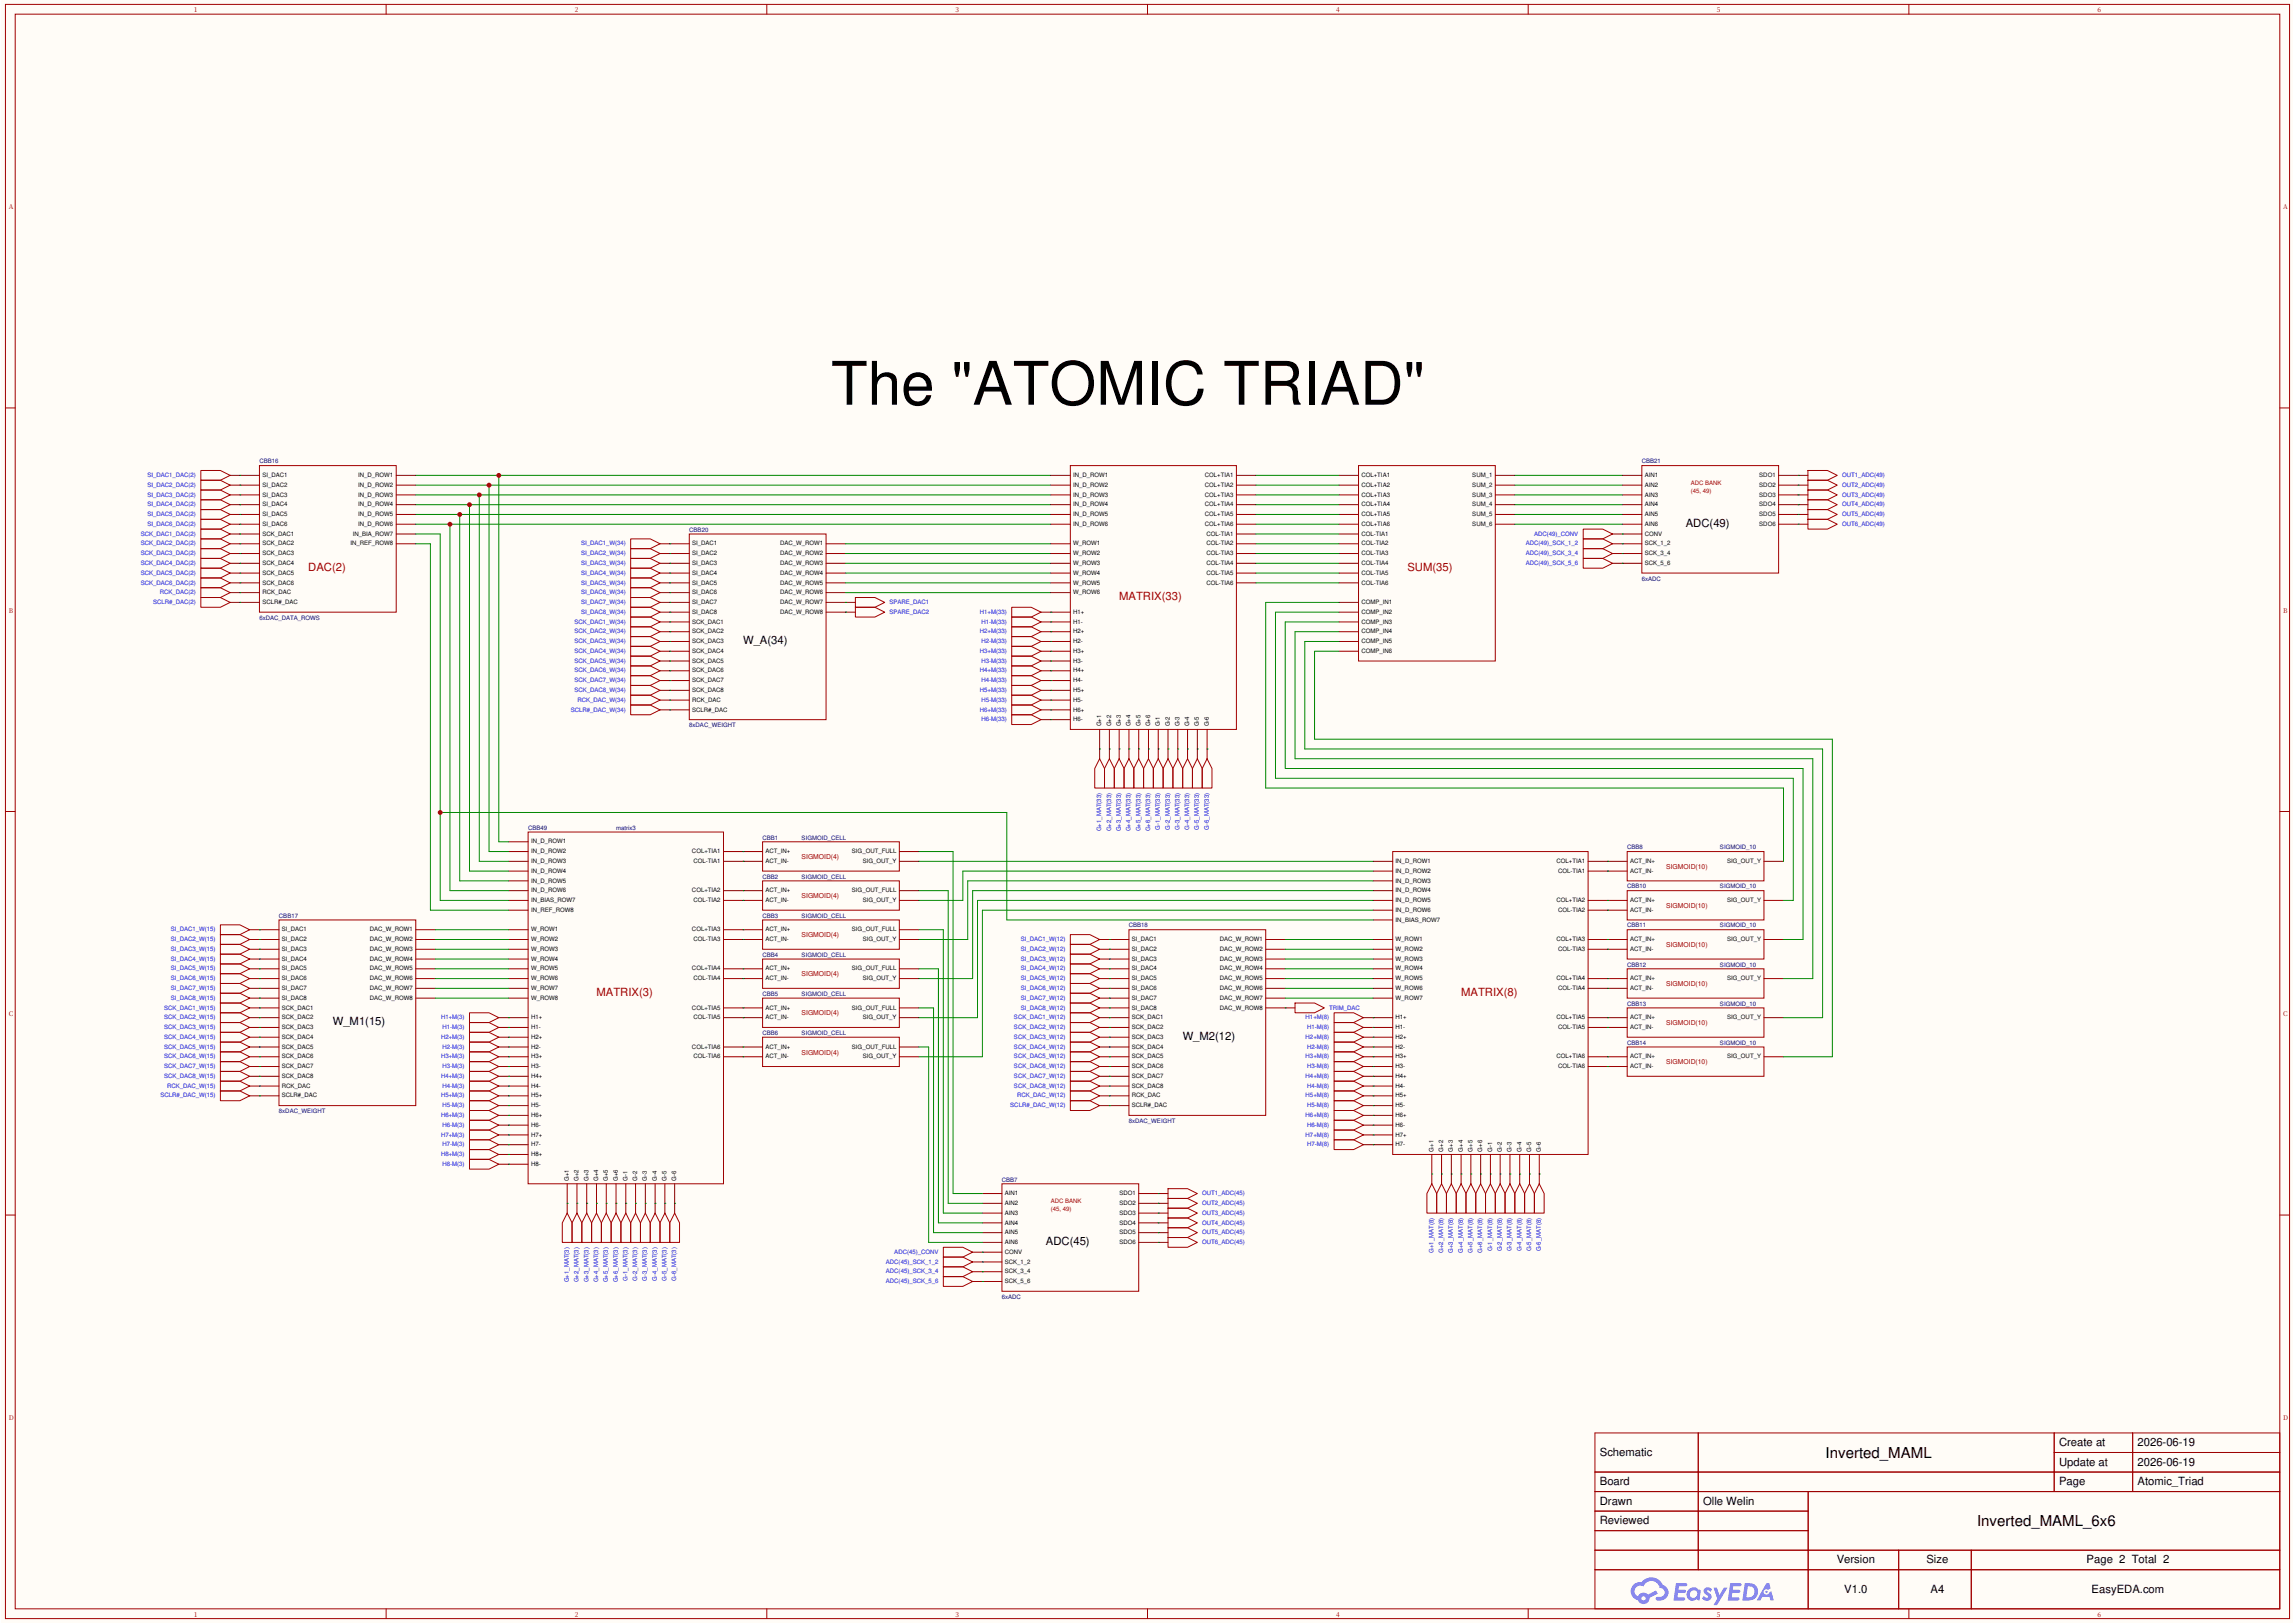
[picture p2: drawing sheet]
<svg xmlns="http://www.w3.org/2000/svg" width="297mm" height="210mm" viewBox="0 0 297 210" stroke-linecap="round" stroke-linejoin="round" font-family="sans-serif">
<defs><g id="words">
<text font-size="7.8" x="107.5" y="52.4">The &quot;ATOMIC TRIAD&quot;</text>
<g font-size="1.9">
<text x="236.3" y="188.6">Inverted_MAML</text>
<text x="255.9" y="197.5">Inverted_MAML_6x6</text>
</g>
<g font-size="1.5">
<text x="218.2" y="68.2">ADC(49)</text>
<text x="96.2" y="83.3">W_A(34)</text>
<text x="43.1" y="132.6">W_M1(15)</text>
<text x="153.1" y="134.5">W_M2(12)</text>
<text x="135.4" y="161.1">ADC(45)</text>
<text x="207" y="188.4">Schematic</text>
<text x="266.5" y="187.1">Create at</text>
<text x="266.5" y="189.6">Update at</text>
<text x="276.6" y="187.1">2026-06-19</text>
<text x="276.6" y="189.6">2026-06-19</text>
<text x="207" y="192.2">Board</text>
<text x="207" y="194.7">Drawn</text>
<text x="207" y="197.2">Reviewed</text>
<text x="220.4" y="194.7">Olle Welin</text>
<text x="266.5" y="192.2">Page</text>
<text x="276.6" y="192.2">Atomic_Triad</text>
<text x="237.7" y="202.3">Version</text>
<text x="249.3" y="202.3">Size</text>
<text x="270" y="202.3">Page 2 Total 2</text>
<text x="238.7" y="206.1">V1.0</text>
<text x="249.8" y="206.1">A4</text>
<text x="270.7" y="206.1">EasyEDA.com</text>
</g>
<g font-size="1.5" fill="#a00000">
<text x="39.9" y="73.9">DAC(2)</text>
<text x="144.8" y="77.7">MATRIX(33)</text>
<text x="182.1" y="73.9">SUM(35)</text>
<text x="77.2" y="128.9">MATRIX(3)</text>
<text x="189.1" y="128.9">MATRIX(8)</text>
</g>
<g font-size=".9" fill="#a00000">
<text x="103.7" y="111.2">SIGMOID(4)</text>
<text x="215.6" y="112.4">SIGMOID(10)</text>
<text x="103.7" y="116.2">SIGMOID(4)</text>
<text x="215.6" y="117.5">SIGMOID(10)</text>
<text x="103.7" y="121.3">SIGMOID(4)</text>
<text x="215.6" y="122.5">SIGMOID(10)</text>
<text x="103.7" y="126.3">SIGMOID(4)</text>
<text x="103.7" y="131.4">SIGMOID(4)</text>
<text x="215.6" y="127.6">SIGMOID(10)</text>
<text x="103.7" y="136.4">SIGMOID(4)</text>
<text x="215.6" y="132.6">SIGMOID(10)</text>
<text x="215.6" y="137.7">SIGMOID(10)</text>
</g>
<g font-size=".8" fill="#a00000">
<text x="25.1" y="1.6">1</text>
<text x="74.4" y="1.6">2</text>
<text x="123.7" y="1.6">3</text>
<text x="172.9" y="1.6">4</text>
<text x="222.2" y="1.6">5</text>
<text x="271.5" y="1.6">6</text>
<text x="1.1" y="27.1">A</text>
<text x="295.5" y="27.1">A</text>
<text x="218.8" y="62.7">ADC BANK</text>
<text x="218.8" y="63.7">(45, 49)</text>
<text x="1.1" y="79.3">B</text>
<text x="295.5" y="79.3">B</text>
<text x="1.1" y="131.5">C</text>
<text x="295.5" y="131.5">C</text>
<text x="136" y="155.7">ADC BANK</text>
<text x="136" y="156.7">(45, 49)</text>
<text x="1.1" y="183.7">D</text>
<text x="295.5" y="183.7">D</text>
<text x="25.1" y="209.2">1</text>
<text x="74.4" y="209.2">2</text>
<text x="123.7" y="209.2">3</text>
<text x="172.9" y="209.2">4</text>
<text x="222.2" y="209.2">5</text>
<text x="271.5" y="209.2">6</text>
</g>
<g font-size=".8" fill="#000080">
<text x="33.6" y="60">CBB16</text>
<text x="212.5" y="60">CBB21</text>
<text x="89.2" y="68.8">CBB20</text>
<text x="212.5" y="75.1">6xADC</text>
<text x="33.6" y="80.2">6xDAC_DATA_ROWS</text>
<text x="89.2" y="94.1">8xDAC_WEIGHT</text>
<text x="68.3" y="107.4">CBB49</text>
<text x="79.7" y="107.4">matrix3</text>
<text x="98.7" y="108.6">CBB1</text>
<text x="98.7" y="113.7">CBB2</text>
<text x="103.7" y="108.6">SIGMOID_CELL</text>
<text x="103.7" y="113.7">SIGMOID_CELL</text>
<text x="210.6" y="109.9">CBB8</text>
<text x="222.6" y="109.9">SIGMOID_10</text>
<text x="36.1" y="118.7">CBB17</text>
<text x="98.7" y="118.7">CBB3</text>
<text x="103.7" y="118.7">SIGMOID_CELL</text>
<text x="210.6" y="114.9">CBB10</text>
<text x="222.6" y="114.9">SIGMOID_10</text>
<text x="98.7" y="123.8">CBB4</text>
<text x="103.7" y="123.8">SIGMOID_CELL</text>
<text x="146.1" y="120">CBB18</text>
<text x="210.6" y="125.1">CBB12</text>
<text x="210.6" y="120">CBB11</text>
<text x="222.6" y="125.1">SIGMOID_10</text>
<text x="222.6" y="120">SIGMOID_10</text>
<text x="98.7" y="128.9">CBB5</text>
<text x="103.7" y="128.9">SIGMOID_CELL</text>
<text x="210.6" y="130.1">CBB13</text>
<text x="222.6" y="130.1">SIGMOID_10</text>
<text x="98.7" y="133.9">CBB6</text>
<text x="103.7" y="133.9">SIGMOID_CELL</text>
<text x="210.6" y="135.2">CBB14</text>
<text x="222.6" y="135.2">SIGMOID_10</text>
<text x="36.1" y="144">8xDAC_WEIGHT</text>
<text x="146.1" y="145.3">8xDAC_WEIGHT</text>
<text x="129.7" y="152.9">CBB7</text>
<text x="129.7" y="168">6xADC</text>
</g>
<g font-size=".8" fill="#00f">
<text x="19.1" y="61.7">SI_DAC1_DAC(2)</text>
<text x="19.1" y="63">SI_DAC2_DAC(2)</text>
<text x="19.1" y="64.3">SI_DAC3_DAC(2)</text>
<text x="19.1" y="65.5">SI_DAC4_DAC(2)</text>
<text x="238.4" y="61.7">OUT1_ADC(49)</text>
<text x="238.4" y="63">OUT2_ADC(49)</text>
<text x="238.4" y="64.3">OUT3_ADC(49)</text>
<text x="238.4" y="65.5">OUT4_ADC(49)</text>
<text x="18.2" y="69.3">SCK_DAC1_DAC(2)</text>
<text x="18.2" y="70.6">SCK_DAC2_DAC(2)</text>
<text x="18.2" y="71.8">SCK_DAC3_DAC(2)</text>
<text x="19.1" y="66.8">SI_DAC5_DAC(2)</text>
<text x="19.1" y="68">SI_DAC6_DAC(2)</text>
<text x="75.2" y="70.6">SI_DAC1_W(34)</text>
<text x="75.2" y="71.8">SI_DAC2_W(34)</text>
<text x="197.5" y="70.6">ADC(49)_SCK_1_2</text>
<text x="197.5" y="71.8">ADC(49)_SCK_3_4</text>
<text x="198.5" y="69.3">ADC(49)_CONV</text>
<text x="238.4" y="66.8">OUT5_ADC(49)</text>
<text x="238.4" y="68">OUT6_ADC(49)</text>
<text x="18.2" y="73.1">SCK_DAC4_DAC(2)</text>
<text x="18.2" y="74.4">SCK_DAC5_DAC(2)</text>
<text x="18.2" y="75.6">SCK_DAC6_DAC(2)</text>
<text x="20.7" y="76.9">RCK_DAC(2)</text>
<text x="75.2" y="73.1">SI_DAC3_W(34)</text>
<text x="75.2" y="74.4">SI_DAC4_W(34)</text>
<text x="75.2" y="75.6">SI_DAC5_W(34)</text>
<text x="75.2" y="76.9">SI_DAC6_W(34)</text>
<text x="197.5" y="73.1">ADC(49)_SCK_5_6</text>
<text x="19.8" y="78.2">SCLR#_DAC(2)</text>
<text x="74.3" y="80.7">SCK_DAC1_W(34)</text>
<text x="74.3" y="82">SCK_DAC2_W(34)</text>
<text x="74.3" y="83.2">SCK_DAC3_W(34)</text>
<text x="75.2" y="78.2">SI_DAC7_W(34)</text>
<text x="75.2" y="79.4">SI_DAC8_W(34)</text>
<text x="115.1" y="78.2">SPARE_DAC1</text>
<text x="115.1" y="79.4">SPARE_DAC2</text>
<text x="126.8" y="79.4">H1+M(33)</text>
<text x="126.8" y="82">H2+M(33)</text>
<text x="127" y="80.7">H1-M(33)</text>
<text x="127" y="83.2">H2-M(33)</text>
<text x="74.3" y="84.5">SCK_DAC4_W(34)</text>
<text x="74.3" y="85.7">SCK_DAC5_W(34)</text>
<text x="74.3" y="87">SCK_DAC6_W(34)</text>
<text x="74.3" y="88.3">SCK_DAC7_W(34)</text>
<text x="74.3" y="89.5">SCK_DAC8_W(34)</text>
<text x="126.8" y="84.5">H3+M(33)</text>
<text x="126.8" y="87">H4+M(33)</text>
<text x="126.8" y="89.5">H5+M(33)</text>
<text x="127" y="85.7">H3-M(33)</text>
<text x="127" y="88.3">H4-M(33)</text>
<text x="73.9" y="92.1">SCLR#_DAC_W(34)</text>
<text x="74.7" y="90.8">RCK_DAC_W(34)</text>
<text x="126.8" y="92.1">H6+M(33)</text>
<text x="127" y="90.8">H5-M(33)</text>
<text x="127" y="93.3">H6-M(33)</text>
<text x="142.5" y="107.5" transform="rotate(-90 142.5 107.5)">G+1_MAT(33)</text>
<text x="143.8" y="107.5" transform="rotate(-90 143.8 107.5)">G+2_MAT(33)</text>
<text x="145" y="107.5" transform="rotate(-90 145 107.5)">G+3_MAT(33)</text>
<text x="146.3" y="107.5" transform="rotate(-90 146.3 107.5)">G+4_MAT(33)</text>
<text x="147.6" y="107.5" transform="rotate(-90 147.6 107.5)">G+5_MAT(33)</text>
<text x="148.8" y="107.5" transform="rotate(-90 148.8 107.5)">G+6_MAT(33)</text>
<text x="150.1" y="107.4" transform="rotate(-90 150.1 107.4)">G-1_MAT(33)</text>
<text x="151.4" y="107.4" transform="rotate(-90 151.4 107.4)">G-2_MAT(33)</text>
<text x="152.6" y="107.4" transform="rotate(-90 152.6 107.4)">G-3_MAT(33)</text>
<text x="153.9" y="107.4" transform="rotate(-90 153.9 107.4)">G-4_MAT(33)</text>
<text x="155.2" y="107.4" transform="rotate(-90 155.2 107.4)">G-5_MAT(33)</text>
<text x="156.4" y="107.4" transform="rotate(-90 156.4 107.4)">G-6_MAT(33)</text>
<text x="22.1" y="120.5">SI_DAC1_W(15)</text>
<text x="22.1" y="121.8">SI_DAC2_W(15)</text>
<text x="22.1" y="123">SI_DAC3_W(15)</text>
<text x="22.1" y="124.3">SI_DAC4_W(15)</text>
<text x="22.1" y="125.6">SI_DAC5_W(15)</text>
<text x="132.1" y="121.8">SI_DAC1_W(12)</text>
<text x="132.1" y="123">SI_DAC2_W(12)</text>
<text x="132.1" y="124.3">SI_DAC3_W(12)</text>
<text x="132.1" y="125.6">SI_DAC4_W(12)</text>
<text x="21.2" y="130.6">SCK_DAC1_W(15)</text>
<text x="21.2" y="131.9">SCK_DAC2_W(15)</text>
<text x="22.1" y="126.8">SI_DAC6_W(15)</text>
<text x="22.1" y="128.1">SI_DAC7_W(15)</text>
<text x="22.1" y="129.4">SI_DAC8_W(15)</text>
<text x="57.1" y="131.9">H1+M(3)</text>
<text x="131.2" y="131.9">SCK_DAC1_W(12)</text>
<text x="132.1" y="126.8">SI_DAC5_W(12)</text>
<text x="132.1" y="128.1">SI_DAC6_W(12)</text>
<text x="132.1" y="129.4">SI_DAC7_W(12)</text>
<text x="132.1" y="130.6">SI_DAC8_W(12)</text>
<text x="169" y="131.9">H1+M(8)</text>
<text x="172" y="130.6">TRIM_DAC</text>
<text x="21.2" y="133.2">SCK_DAC3_W(15)</text>
<text x="21.2" y="134.4">SCK_DAC4_W(15)</text>
<text x="21.2" y="135.7">SCK_DAC5_W(15)</text>
<text x="21.2" y="136.9">SCK_DAC6_W(15)</text>
<text x="57.1" y="134.4">H2+M(3)</text>
<text x="57.1" y="136.9">H3+M(3)</text>
<text x="57.3" y="133.2">H1-M(3)</text>
<text x="57.3" y="135.7">H2-M(3)</text>
<text x="131.2" y="133.2">SCK_DAC2_W(12)</text>
<text x="131.2" y="134.4">SCK_DAC3_W(12)</text>
<text x="131.2" y="135.7">SCK_DAC4_W(12)</text>
<text x="131.2" y="136.9">SCK_DAC5_W(12)</text>
<text x="169" y="134.4">H2+M(8)</text>
<text x="169" y="136.9">H3+M(8)</text>
<text x="169.2" y="133.2">H1-M(8)</text>
<text x="169.2" y="135.7">H2-M(8)</text>
<text x="20.8" y="142">SCLR#_DAC_W(15)</text>
<text x="21.2" y="138.2">SCK_DAC7_W(15)</text>
<text x="21.2" y="139.5">SCK_DAC8_W(15)</text>
<text x="21.6" y="140.7">RCK_DAC_W(15)</text>
<text x="57.1" y="139.5">H4+M(3)</text>
<text x="57.1" y="142">H5+M(3)</text>
<text x="57.3" y="138.2">H3-M(3)</text>
<text x="57.3" y="140.7">H4-M(3)</text>
<text x="57.3" y="143.3">H5-M(3)</text>
<text x="130.7" y="143.3">SCLR#_DAC_W(12)</text>
<text x="131.2" y="138.2">SCK_DAC6_W(12)</text>
<text x="131.2" y="139.5">SCK_DAC7_W(12)</text>
<text x="131.2" y="140.7">SCK_DAC8_W(12)</text>
<text x="131.6" y="142">RCK_DAC_W(12)</text>
<text x="169" y="139.5">H4+M(8)</text>
<text x="169" y="142">H5+M(8)</text>
<text x="169.2" y="138.2">H3-M(8)</text>
<text x="169.2" y="140.7">H4-M(8)</text>
<text x="169.2" y="143.3">H5-M(8)</text>
<text x="57.1" y="144.5">H6+M(3)</text>
<text x="57.1" y="147.1">H7+M(3)</text>
<text x="57.1" y="149.6">H8+M(3)</text>
<text x="57.3" y="145.8">H6-M(3)</text>
<text x="57.3" y="148.3">H7-M(3)</text>
<text x="169" y="144.5">H6+M(8)</text>
<text x="169" y="147.1">H7+M(8)</text>
<text x="169.2" y="145.8">H6-M(8)</text>
<text x="169.2" y="148.3">H7-M(8)</text>
<text x="57.3" y="150.9">H8-M(3)</text>
<text x="155.6" y="154.6">OUT1_ADC(45)</text>
<text x="155.6" y="155.9">OUT2_ADC(45)</text>
<text x="155.6" y="157.2">OUT3_ADC(45)</text>
<text x="155.6" y="158.4">OUT4_ADC(45)</text>
<text x="155.6" y="159.7">OUT5_ADC(45)</text>
<text x="155.6" y="161">OUT6_ADC(45)</text>
<text x="193.1" y="161.9" transform="rotate(-90 193.1 161.9)">G-1_MAT(8)</text>
<text x="194.4" y="161.9" transform="rotate(-90 194.4 161.9)">G-2_MAT(8)</text>
<text x="195.6" y="161.9" transform="rotate(-90 195.6 161.9)">G-3_MAT(8)</text>
<text x="196.9" y="161.9" transform="rotate(-90 196.9 161.9)">G-4_MAT(8)</text>
<text x="198.1" y="161.9" transform="rotate(-90 198.1 161.9)">G-5_MAT(8)</text>
<text x="199.4" y="161.9" transform="rotate(-90 199.4 161.9)">G-6_MAT(8)</text>
<text x="73.6" y="165.9" transform="rotate(-90 73.6 165.9)">G+1_MAT(3)</text>
<text x="74.9" y="165.9" transform="rotate(-90 74.9 165.9)">G+2_MAT(3)</text>
<text x="76.1" y="165.9" transform="rotate(-90 76.1 165.9)">G+3_MAT(3)</text>
<text x="77.4" y="165.9" transform="rotate(-90 77.4 165.9)">G+4_MAT(3)</text>
<text x="78.7" y="165.9" transform="rotate(-90 78.7 165.9)">G+5_MAT(3)</text>
<text x="79.9" y="165.9" transform="rotate(-90 79.9 165.9)">G+6_MAT(3)</text>
<text x="81.2" y="165.7" transform="rotate(-90 81.2 165.7)">G-1_MAT(3)</text>
<text x="82.5" y="165.7" transform="rotate(-90 82.5 165.7)">G-2_MAT(3)</text>
<text x="83.7" y="165.7" transform="rotate(-90 83.7 165.7)">G-3_MAT(3)</text>
<text x="85" y="165.7" transform="rotate(-90 85 165.7)">G-4_MAT(3)</text>
<text x="86.3" y="165.7" transform="rotate(-90 86.3 165.7)">G-5_MAT(3)</text>
<text x="87.5" y="165.7" transform="rotate(-90 87.5 165.7)">G-6_MAT(3)</text>
<text x="114.7" y="163.5">ADC(45)_SCK_1_2</text>
<text x="114.7" y="164.8">ADC(45)_SCK_3_4</text>
<text x="114.7" y="166">ADC(45)_SCK_5_6</text>
<text x="115.7" y="162.2">ADC(45)_CONV</text>
<text x="185.5" y="162.1" transform="rotate(-90 185.5 162.1)">G+1_MAT(8)</text>
<text x="186.8" y="162.1" transform="rotate(-90 186.8 162.1)">G+2_MAT(8)</text>
<text x="188" y="162.1" transform="rotate(-90 188 162.1)">G+3_MAT(8)</text>
<text x="189.3" y="162.1" transform="rotate(-90 189.3 162.1)">G+4_MAT(8)</text>
<text x="190.6" y="162.1" transform="rotate(-90 190.6 162.1)">G+5_MAT(8)</text>
<text x="191.8" y="162.1" transform="rotate(-90 191.8 162.1)">G+6_MAT(8)</text>
</g>
<g font-size=".8">
<text x="34" y="61.7">SI_DAC1</text>
<text x="34" y="63">SI_DAC2</text>
<text x="34" y="64.3">SI_DAC3</text>
<text x="34" y="65.5">SI_DAC4</text>
<text x="46.4" y="61.7">IN_D_ROW1</text>
<text x="46.4" y="63">IN_D_ROW2</text>
<text x="46.4" y="64.3">IN_D_ROW3</text>
<text x="46.4" y="65.5">IN_D_ROW4</text>
<text x="138.9" y="61.7">IN_D_ROW1</text>
<text x="138.9" y="63">IN_D_ROW2</text>
<text x="138.9" y="64.3">IN_D_ROW3</text>
<text x="138.9" y="65.5">IN_D_ROW4</text>
<text x="155.9" y="61.7">COL+TIA1</text>
<text x="155.9" y="63">COL+TIA2</text>
<text x="155.9" y="64.3">COL+TIA3</text>
<text x="155.9" y="65.5">COL+TIA4</text>
<text x="176.2" y="61.7">COL+TIA1</text>
<text x="176.2" y="63">COL+TIA2</text>
<text x="176.2" y="64.3">COL+TIA3</text>
<text x="176.2" y="65.5">COL+TIA4</text>
<text x="190.5" y="61.7">SUM_1</text>
<text x="190.5" y="63">SUM_2</text>
<text x="190.5" y="64.3">SUM_3</text>
<text x="190.5" y="65.5">SUM_4</text>
<text x="212.9" y="61.7">AIN1</text>
<text x="212.9" y="63">AIN2</text>
<text x="212.9" y="64.3">AIN3</text>
<text x="212.9" y="65.5">AIN4</text>
<text x="227.7" y="61.7">SDO1</text>
<text x="227.7" y="63">SDO2</text>
<text x="227.7" y="64.3">SDO3</text>
<text x="227.7" y="65.5">SDO4</text>
<text x="34" y="66.8">SI_DAC5</text>
<text x="34" y="68">SI_DAC6</text>
<text x="34" y="69.3">SCK_DAC1</text>
<text x="34" y="70.6">SCK_DAC2</text>
<text x="34" y="71.8">SCK_DAC3</text>
<text x="45.4" y="70.6">IN_REF_ROW8</text>
<text x="45.7" y="69.3">IN_BIA_ROW7</text>
<text x="46.4" y="66.8">IN_D_ROW5</text>
<text x="46.4" y="68">IN_D_ROW6</text>
<text x="89.6" y="70.6">SI_DAC1</text>
<text x="89.6" y="71.8">SI_DAC2</text>
<text x="100.9" y="70.6">DAC_W_ROW1</text>
<text x="100.9" y="71.8">DAC_W_ROW2</text>
<text x="138.9" y="66.8">IN_D_ROW5</text>
<text x="138.9" y="68">IN_D_ROW6</text>
<text x="138.9" y="70.6">W_ROW1</text>
<text x="138.9" y="71.8">W_ROW2</text>
<text x="155.9" y="66.8">COL+TIA5</text>
<text x="155.9" y="68">COL+TIA6</text>
<text x="156.1" y="69.3">COL-TIA1</text>
<text x="156.1" y="70.6">COL-TIA2</text>
<text x="156.1" y="71.8">COL-TIA3</text>
<text x="176.2" y="66.8">COL+TIA5</text>
<text x="176.2" y="68">COL+TIA6</text>
<text x="176.2" y="69.3">COL-TIA1</text>
<text x="176.2" y="70.6">COL-TIA2</text>
<text x="176.2" y="71.8">COL-TIA3</text>
<text x="190.5" y="66.8">SUM_5</text>
<text x="190.5" y="68">SUM_6</text>
<text x="212.9" y="69.3">CONV</text>
<text x="212.9" y="70.6">SCK_1_2</text>
<text x="212.9" y="66.8">AIN5</text>
<text x="212.9" y="68">AIN6</text>
<text x="212.9" y="71.8">SCK_3_4</text>
<text x="227.7" y="66.8">SDO5</text>
<text x="227.7" y="68">SDO6</text>
<text x="34" y="73.1">SCK_DAC4</text>
<text x="34" y="74.4">SCK_DAC5</text>
<text x="34" y="75.6">SCK_DAC6</text>
<text x="34" y="76.9">RCK_DAC</text>
<text x="89.6" y="73.1">SI_DAC3</text>
<text x="89.6" y="74.4">SI_DAC4</text>
<text x="89.6" y="75.6">SI_DAC5</text>
<text x="89.6" y="76.9">SI_DAC6</text>
<text x="100.9" y="73.1">DAC_W_ROW3</text>
<text x="100.9" y="74.4">DAC_W_ROW4</text>
<text x="100.9" y="75.6">DAC_W_ROW5</text>
<text x="100.9" y="76.9">DAC_W_ROW6</text>
<text x="138.9" y="73.1">W_ROW3</text>
<text x="138.9" y="74.4">W_ROW4</text>
<text x="138.9" y="75.6">W_ROW5</text>
<text x="138.9" y="76.9">W_ROW6</text>
<text x="156.1" y="73.1">COL-TIA4</text>
<text x="156.1" y="74.4">COL-TIA5</text>
<text x="156.1" y="75.6">COL-TIA6</text>
<text x="176.2" y="73.1">COL-TIA4</text>
<text x="176.2" y="74.4">COL-TIA5</text>
<text x="176.2" y="75.6">COL-TIA6</text>
<text x="212.9" y="73.1">SCK_5_6</text>
<text x="34" y="78.2">SCLR#_DAC</text>
<text x="89.6" y="78.2">SI_DAC7</text>
<text x="89.6" y="79.4">SI_DAC8</text>
<text x="89.6" y="80.7">SCK_DAC1</text>
<text x="89.6" y="82">SCK_DAC2</text>
<text x="89.6" y="83.2">SCK_DAC3</text>
<text x="100.9" y="78.2">DAC_W_ROW7</text>
<text x="100.9" y="79.4">DAC_W_ROW8</text>
<text x="138.9" y="79.4">H1+</text>
<text x="138.9" y="82">H2+</text>
<text x="138.9" y="80.7">H1-</text>
<text x="138.9" y="83.2">H2-</text>
<text x="176.2" y="78.2">COMP_IN1</text>
<text x="176.2" y="79.4">COMP_IN2</text>
<text x="176.2" y="80.7">COMP_IN3</text>
<text x="176.2" y="82">COMP_IN4</text>
<text x="176.2" y="83.2">COMP_IN5</text>
<text x="89.6" y="84.5">SCK_DAC4</text>
<text x="89.6" y="85.7">SCK_DAC5</text>
<text x="89.6" y="87">SCK_DAC6</text>
<text x="89.6" y="88.3">SCK_DAC7</text>
<text x="89.6" y="89.5">SCK_DAC8</text>
<text x="138.9" y="84.5">H3+</text>
<text x="138.9" y="87">H4+</text>
<text x="138.9" y="89.5">H5+</text>
<text x="138.9" y="85.7">H3-</text>
<text x="138.9" y="88.3">H4-</text>
<text x="176.2" y="84.5">COMP_IN6</text>
<text x="89.6" y="90.8">RCK_DAC</text>
<text x="89.6" y="92.1">SCLR#_DAC</text>
<text x="138.9" y="92.1">H6+</text>
<text x="138.9" y="90.8">H5-</text>
<text x="138.9" y="93.3">H6-</text>
<text x="142.5" y="94" transform="rotate(-90 142.5 94)">G+1</text>
<text x="143.8" y="94" transform="rotate(-90 143.8 94)">G+2</text>
<text x="145" y="94" transform="rotate(-90 145 94)">G+3</text>
<text x="146.3" y="94" transform="rotate(-90 146.3 94)">G+4</text>
<text x="147.6" y="94" transform="rotate(-90 147.6 94)">G+5</text>
<text x="148.8" y="94" transform="rotate(-90 148.8 94)">G+6</text>
<text x="150.1" y="94" transform="rotate(-90 150.1 94)">G-1</text>
<text x="151.4" y="94" transform="rotate(-90 151.4 94)">G-2</text>
<text x="152.6" y="94" transform="rotate(-90 152.6 94)">G-3</text>
<text x="153.9" y="94" transform="rotate(-90 153.9 94)">G-4</text>
<text x="155.2" y="94" transform="rotate(-90 155.2 94)">G-5</text>
<text x="156.4" y="94" transform="rotate(-90 156.4 94)">G-6</text>
<text x="68.7" y="109.1">IN_D_ROW1</text>
<text x="68.7" y="110.4">IN_D_ROW2</text>
<text x="68.7" y="111.7">IN_D_ROW3</text>
<text x="68.7" y="112.9">IN_D_ROW4</text>
<text x="89.6" y="110.4">COL+TIA1</text>
<text x="89.7" y="111.7">COL-TIA1</text>
<text x="99.1" y="111.7">ACT_IN-</text>
<text x="99.1" y="110.4">ACT_IN+</text>
<text x="110.3" y="110.4">SIG_OUT_FULL</text>
<text x="111.6" y="111.7">SIG_OUT_Y</text>
<text x="180.6" y="111.7">IN_D_ROW1</text>
<text x="180.6" y="112.9">IN_D_ROW2</text>
<text x="201.4" y="111.7">COL+TIA1</text>
<text x="201.6" y="112.9">COL-TIA1</text>
<text x="211" y="112.9">ACT_IN-</text>
<text x="211" y="111.7">ACT_IN+</text>
<text x="223.5" y="111.7">SIG_OUT_Y</text>
<text x="68.7" y="114.2">IN_D_ROW5</text>
<text x="68.7" y="115.5">IN_D_ROW6</text>
<text x="68.7" y="116.7">IN_BIAS_ROW7</text>
<text x="68.7" y="118">IN_REF_ROW8</text>
<text x="89.6" y="115.5">COL+TIA2</text>
<text x="89.7" y="116.7">COL-TIA2</text>
<text x="99.1" y="116.7">ACT_IN-</text>
<text x="99.1" y="115.5">ACT_IN+</text>
<text x="110.3" y="115.5">SIG_OUT_FULL</text>
<text x="111.6" y="116.7">SIG_OUT_Y</text>
<text x="180.6" y="114.2">IN_D_ROW3</text>
<text x="180.6" y="115.5">IN_D_ROW4</text>
<text x="180.6" y="116.7">IN_D_ROW5</text>
<text x="180.6" y="118">IN_D_ROW6</text>
<text x="180.6" y="119.2">IN_BIAS_ROW7</text>
<text x="201.4" y="116.7">COL+TIA2</text>
<text x="201.6" y="118">COL-TIA2</text>
<text x="211" y="118">ACT_IN-</text>
<text x="211" y="116.7">ACT_IN+</text>
<text x="223.5" y="116.7">SIG_OUT_Y</text>
<text x="36.5" y="120.5">SI_DAC1</text>
<text x="36.5" y="121.8">SI_DAC2</text>
<text x="36.5" y="123">SI_DAC3</text>
<text x="36.5" y="124.3">SI_DAC4</text>
<text x="36.5" y="125.6">SI_DAC5</text>
<text x="47.8" y="120.5">DAC_W_ROW1</text>
<text x="47.8" y="121.8">DAC_W_ROW2</text>
<text x="47.8" y="123">DAC_W_ROW3</text>
<text x="47.8" y="124.3">DAC_W_ROW4</text>
<text x="47.8" y="125.6">DAC_W_ROW5</text>
<text x="68.7" y="120.5">W_ROW1</text>
<text x="68.7" y="121.8">W_ROW2</text>
<text x="68.7" y="123">W_ROW3</text>
<text x="68.7" y="124.3">W_ROW4</text>
<text x="68.7" y="125.6">W_ROW5</text>
<text x="89.6" y="120.5">COL+TIA3</text>
<text x="89.6" y="125.6">COL+TIA4</text>
<text x="89.7" y="121.8">COL-TIA3</text>
<text x="99.1" y="125.6">ACT_IN+</text>
<text x="99.1" y="121.8">ACT_IN-</text>
<text x="99.1" y="120.5">ACT_IN+</text>
<text x="110.3" y="125.6">SIG_OUT_FULL</text>
<text x="110.3" y="120.5">SIG_OUT_FULL</text>
<text x="111.6" y="121.8">SIG_OUT_Y</text>
<text x="146.5" y="121.8">SI_DAC1</text>
<text x="146.5" y="123">SI_DAC2</text>
<text x="146.5" y="124.3">SI_DAC3</text>
<text x="146.5" y="125.6">SI_DAC4</text>
<text x="157.8" y="121.8">DAC_W_ROW1</text>
<text x="157.8" y="123">DAC_W_ROW2</text>
<text x="157.8" y="124.3">DAC_W_ROW3</text>
<text x="157.8" y="125.6">DAC_W_ROW4</text>
<text x="180.6" y="121.8">W_ROW1</text>
<text x="180.6" y="123">W_ROW2</text>
<text x="180.6" y="124.3">W_ROW3</text>
<text x="180.6" y="125.6">W_ROW4</text>
<text x="201.4" y="121.8">COL+TIA3</text>
<text x="201.6" y="123">COL-TIA3</text>
<text x="211" y="123">ACT_IN-</text>
<text x="211" y="121.8">ACT_IN+</text>
<text x="223.5" y="121.8">SIG_OUT_Y</text>
<text x="36.5" y="126.8">SI_DAC6</text>
<text x="36.5" y="128.1">SI_DAC7</text>
<text x="36.5" y="129.4">SI_DAC8</text>
<text x="36.5" y="130.6">SCK_DAC1</text>
<text x="36.5" y="131.9">SCK_DAC2</text>
<text x="47.8" y="126.8">DAC_W_ROW6</text>
<text x="47.8" y="128.1">DAC_W_ROW7</text>
<text x="47.8" y="129.4">DAC_W_ROW8</text>
<text x="68.7" y="131.9">H1+</text>
<text x="68.7" y="126.8">W_ROW6</text>
<text x="68.7" y="128.1">W_ROW7</text>
<text x="68.7" y="129.4">W_ROW8</text>
<text x="89.6" y="130.6">COL+TIA5</text>
<text x="89.7" y="126.8">COL-TIA4</text>
<text x="89.7" y="131.9">COL-TIA5</text>
<text x="99.1" y="126.8">ACT_IN-</text>
<text x="99.1" y="131.9">ACT_IN-</text>
<text x="99.1" y="130.6">ACT_IN+</text>
<text x="110.3" y="130.6">SIG_OUT_FULL</text>
<text x="111.6" y="126.8">SIG_OUT_Y</text>
<text x="111.6" y="131.9">SIG_OUT_Y</text>
<text x="146.5" y="126.8">SI_DAC5</text>
<text x="146.5" y="128.1">SI_DAC6</text>
<text x="146.5" y="129.4">SI_DAC7</text>
<text x="146.5" y="130.6">SI_DAC8</text>
<text x="146.5" y="131.9">SCK_DAC1</text>
<text x="157.8" y="126.8">DAC_W_ROW5</text>
<text x="157.8" y="128.1">DAC_W_ROW6</text>
<text x="157.8" y="129.4">DAC_W_ROW7</text>
<text x="157.8" y="130.6">DAC_W_ROW8</text>
<text x="180.6" y="131.9">H1+</text>
<text x="180.6" y="126.8">W_ROW5</text>
<text x="180.6" y="128.1">W_ROW6</text>
<text x="180.6" y="129.4">W_ROW7</text>
<text x="201.4" y="126.8">COL+TIA4</text>
<text x="201.4" y="131.9">COL+TIA5</text>
<text x="201.6" y="128.1">COL-TIA4</text>
<text x="211" y="128.1">ACT_IN-</text>
<text x="211" y="126.8">ACT_IN+</text>
<text x="211" y="131.9">ACT_IN+</text>
<text x="223.5" y="126.8">SIG_OUT_Y</text>
<text x="223.5" y="131.9">SIG_OUT_Y</text>
<text x="36.5" y="133.2">SCK_DAC3</text>
<text x="36.5" y="134.4">SCK_DAC4</text>
<text x="36.5" y="135.7">SCK_DAC5</text>
<text x="36.5" y="136.9">SCK_DAC6</text>
<text x="68.7" y="134.4">H2+</text>
<text x="68.7" y="136.9">H3+</text>
<text x="68.7" y="133.2">H1-</text>
<text x="68.7" y="135.7">H2-</text>
<text x="89.6" y="135.7">COL+TIA6</text>
<text x="89.7" y="136.9">COL-TIA6</text>
<text x="99.1" y="136.9">ACT_IN-</text>
<text x="99.1" y="135.7">ACT_IN+</text>
<text x="110.3" y="135.7">SIG_OUT_FULL</text>
<text x="111.6" y="136.9">SIG_OUT_Y</text>
<text x="146.5" y="133.2">SCK_DAC2</text>
<text x="146.5" y="134.4">SCK_DAC3</text>
<text x="146.5" y="135.7">SCK_DAC4</text>
<text x="146.5" y="136.9">SCK_DAC5</text>
<text x="180.6" y="134.4">H2+</text>
<text x="180.6" y="136.9">H3+</text>
<text x="180.6" y="133.2">H1-</text>
<text x="180.6" y="135.7">H2-</text>
<text x="201.4" y="136.9">COL+TIA6</text>
<text x="201.6" y="133.2">COL-TIA5</text>
<text x="211" y="133.2">ACT_IN-</text>
<text x="211" y="136.9">ACT_IN+</text>
<text x="223.5" y="136.9">SIG_OUT_Y</text>
<text x="36.5" y="138.2">SCK_DAC7</text>
<text x="36.5" y="139.5">SCK_DAC8</text>
<text x="36.5" y="140.7">RCK_DAC</text>
<text x="36.5" y="142">SCLR#_DAC</text>
<text x="68.7" y="139.5">H4+</text>
<text x="68.7" y="142">H5+</text>
<text x="68.7" y="138.2">H3-</text>
<text x="68.7" y="140.7">H4-</text>
<text x="68.7" y="143.3">H5-</text>
<text x="146.5" y="138.2">SCK_DAC6</text>
<text x="146.5" y="139.5">SCK_DAC7</text>
<text x="146.5" y="140.7">SCK_DAC8</text>
<text x="146.5" y="142">RCK_DAC</text>
<text x="146.5" y="143.3">SCLR#_DAC</text>
<text x="180.6" y="139.5">H4+</text>
<text x="180.6" y="142">H5+</text>
<text x="180.6" y="138.2">H3-</text>
<text x="180.6" y="140.7">H4-</text>
<text x="180.6" y="143.3">H5-</text>
<text x="201.6" y="138.2">COL-TIA6</text>
<text x="211" y="138.2">ACT_IN-</text>
<text x="68.7" y="144.5">H6+</text>
<text x="68.7" y="145.8">H6-</text>
<text x="68.7" y="148.3">H7-</text>
<text x="68.7" y="147.1">H7+</text>
<text x="68.7" y="149.6">H8+</text>
<text x="180.6" y="144.5">H6+</text>
<text x="180.6" y="145.8">H6-</text>
<text x="180.6" y="148.3">H7-</text>
<text x="180.6" y="147.1">H7+</text>
<text x="185.5" y="149" transform="rotate(-90 185.5 149)">G+1</text>
<text x="186.8" y="149" transform="rotate(-90 186.8 149)">G+2</text>
<text x="188" y="149" transform="rotate(-90 188 149)">G+3</text>
<text x="189.3" y="149" transform="rotate(-90 189.3 149)">G+4</text>
<text x="190.6" y="149" transform="rotate(-90 190.6 149)">G+5</text>
<text x="191.8" y="149" transform="rotate(-90 191.8 149)">G+6</text>
<text x="193.1" y="149" transform="rotate(-90 193.1 149)">G-1</text>
<text x="194.4" y="149" transform="rotate(-90 194.4 149)">G-2</text>
<text x="195.6" y="149" transform="rotate(-90 195.6 149)">G-3</text>
<text x="196.9" y="149" transform="rotate(-90 196.9 149)">G-4</text>
<text x="198.1" y="149" transform="rotate(-90 198.1 149)">G-5</text>
<text x="199.4" y="149" transform="rotate(-90 199.4 149)">G-6</text>
<text x="68.7" y="150.9">H8-</text>
<text x="73.6" y="152.8" transform="rotate(-90 73.6 152.8)">G+1</text>
<text x="74.9" y="152.8" transform="rotate(-90 74.9 152.8)">G+2</text>
<text x="76.1" y="152.8" transform="rotate(-90 76.1 152.8)">G+3</text>
<text x="77.4" y="152.8" transform="rotate(-90 77.4 152.8)">G+4</text>
<text x="78.7" y="152.8" transform="rotate(-90 78.7 152.8)">G+5</text>
<text x="79.9" y="152.8" transform="rotate(-90 79.9 152.8)">G+6</text>
<text x="81.2" y="152.8" transform="rotate(-90 81.2 152.8)">G-1</text>
<text x="82.5" y="152.8" transform="rotate(-90 82.5 152.8)">G-2</text>
<text x="83.7" y="152.8" transform="rotate(-90 83.7 152.8)">G-3</text>
<text x="85" y="152.8" transform="rotate(-90 85 152.8)">G-4</text>
<text x="86.3" y="152.8" transform="rotate(-90 86.3 152.8)">G-5</text>
<text x="87.5" y="152.8" transform="rotate(-90 87.5 152.8)">G-6</text>
<text x="130" y="154.6">AIN1</text>
<text x="130" y="155.9">AIN2</text>
<text x="144.9" y="154.6">SDO1</text>
<text x="144.9" y="155.9">SDO2</text>
<text x="130" y="157.2">AIN3</text>
<text x="130" y="158.4">AIN4</text>
<text x="130" y="159.7">AIN5</text>
<text x="130" y="161">AIN6</text>
<text x="144.9" y="157.2">SDO3</text>
<text x="144.9" y="158.4">SDO4</text>
<text x="144.9" y="159.7">SDO5</text>
<text x="144.9" y="161">SDO6</text>
<text x="130" y="162.2">CONV</text>
<text x="130" y="163.5">SCK_1_2</text>
<text x="130" y="164.8">SCK_3_4</text>
<text x="130" y="166">SCK_5_6</text>
</g>
</g></defs>
<path d="M.1 0h296.6v210h-296.6z" fill="#fffcf7"/>
<g fill="none" stroke="#a10000" stroke-width=".13">
<path d="M.7 .6h295.6v208.8h-295.6zM2 1.8h293v206.4h-293zM50 .6v1.2M99.2 .6v1.2M148.5 .6v1.2M197.8 .6v1.2M247 .6v1.2M.7 52.8h1.3M295 52.8h1.3M.7 105h1.3M295 105h1.3M.7 157.2h1.3"/>
<path d="M295 157.2h1.3M206.4 185.4h88.6v22.8h-88.6zM206.4 190.5h88.6M206.4 193h88.6M206.4 195.5h27.6M206.4 198.1h27.6M219.8 185.4v17.7M234 193v15.2M265.8 185.4v7.6M265.8 187.9h29.2M276 185.4v7.6M50 208.2v1.2"/>
<path d="M99.2 208.2v1.2M148.5 208.2v1.2M197.8 208.2v1.2M206.4 200.6h88.6M206.4 203.1h88.6M245.7 200.6v7.6M247 208.2v1.2M255.1 200.6v7.6"/>
</g>
<g fill="#5487ff">
<path d="M220.6 205.5a.65 .65 0 0 1 .9 .2l-.2 .3a.25 .25 0 0 0-.1-.2 .25 .25 0 0 0-.3 .1 .92 .92 0 0 1 .6 .9 .72 .72 0 0 1-1.2 0l.2-.3 .4 .2h.1l.1-.1a.95 .95 0 0 1-.6-.9z"/>
<path d="M221.8 205.4h.4l.3 1 .6-1h.5l-1.4 2.3h-.4l.4-.8z"/>
<path d="M216.9 204.8l1.4 .1 .1 .1-.3 .2h-.8l-.1 .5h.8l.2 .2-.2 .2h-.8l-.1 .6h.8h.1v.3l-1.4 .1z"/>
<path d="M223.9 204.8l1.4 .1 .1 .1-.2 .2h-.9l-.1 .5h.8l.2 .2-.2 .2h-.8l-.1 .6h.8h.1v.3l-1.4 .1z"/>
<path d="M228.6 204.9h.4l.1 .6-.3 .2a.37 .37 0 0 0-.5 .1 .37 .37 0 0 0 .2 .6 .37 .37 0 0 0 .5-.4l.2-.1 .3 1.2h-.4l-.1-.5h-.9l-.3 .5h-.5z"/>
<path d="M225.8 204.8l-.3 2.3h.7a1.13 1.13 0 0 0 1.3-1.2 1.13 1.13 0 0 0-1.3-1.1zM226.2 205.2a.74 .74 0 0 1 .9 .8 .74 .74 0 0 1-1 .7h-.1z"/>
<path d="M218.5 205.7a.79 .79 0 0 0-.1 1.1 .79 .79 0 0 0 1.1 .1l.4 .2 .2-1.3-.1-.1h-.2a.8 .8 0 0 0-1.3 0zM218.8 205.9a.5 .5 0 0 1 .9 .3 .5 .5 0 0 1-.8 .5 .51 .51 0 0 1-.1-.8z"/>
<path d="M211.4 205a1.18 1.18 0 0 0 .6 2 .77 .77 0 0 0 .8 .5 .77 .77 0 0 0 .7-.8l1-.5-.2-.4-1 .5a.78 .78 0 0 0-1.3 .3 .75 .75 0 0 1-.4-1.1 .75 .75 0 0 1 1.1-.2 1.13 1.13 0 0 1 1.1-.7 1.13 1.13 0 0 1 1 .9 .58 .58 0 0 1 .6 .5 .58 .58 0 0 1-.5 .6l-.6 .1v.2v.1a1.06 1.06 0 0 0 1.5-.5 1.06 1.06 0 0 0-.6-1.4 1.59 1.59 0 0 0-2.7-.4h-.1a1.27 1.27 0 0 0-1 .3zM212.4 206.8a.3 .3 0 0 1 .6 0 .3 .3 0 0 1-.6 0z"/>
<circle cx="228.6" cy="206" r=".14"/>
</g>
<g fill="none" stroke="#a10000" stroke-width=".13">
<path d="M33.6 60.2h17.7v19h-17.7zM212.5 60.2h17.7v14h-17.7zM68.3 107.7h25.3v45.5h-25.3zM98.7 119h17.7v3.8h-17.7zM98.7 108.9h17.7v3.8h-17.7zM98.7 114h17.7v3.8h-17.7zM180.2 110.2h25.3v39.2h-25.3zM210.6 115.2h17.7v3.8h-17.7zM210.6 110.2h17.7v3.8h-17.7zM98.7 124.1h17.7v3.8h-17.7zM98.7 134.2h17.7v3.8h-17.7zM98.7 129.1h17.7v3.8h-17.7z"/>
<path d="M210.6 125.4h17.7v3.7h-17.7zM210.6 120.3h17.7v3.8h-17.7zM210.6 130.4h17.7v3.8h-17.7zM210.6 135.5h17.7v3.8h-17.7zM129.7 153.2h17.7v13.9h-17.7z"/>
</g>
<g fill="none" stroke="#870000" stroke-width=".13">
<path d="M31 61.5h2.6M31 69.1h2.6M31 70.4h2.6M31 62.8h2.6M31 64h2.6M31 65.3h2.6M31 66.6h2.6M31 67.8h2.6M31 71.6h2.6M31 72.9h2.6M31 74.2h2.6M31 75.4h2.6"/>
<path d="M31 76.7h2.6M31 77.9h2.6M51.3 61.5h2.5M51.3 69.1h2.5M51.3 70.4h2.5M51.3 62.8h2.5M51.3 64h2.5M51.3 65.3h2.5M51.3 66.6h2.5M51.3 67.8h2.5M209.9 61.5h2.6M209.9 69.1h2.6"/>
<path d="M209.9 70.4h2.6M209.9 62.8h2.6M209.9 64h2.6M209.9 65.3h2.6M209.9 66.6h2.6M209.9 67.8h2.6M209.9 71.6h2.6M209.9 72.9h2.6M230.2 61.5h2.5M230.2 62.8h2.5M230.2 64h2.5M230.2 65.3h2.5"/>
<path d="M230.2 66.6h2.5M230.2 67.8h2.5M65.8 110.2h2.5M65.8 115.2h2.5M65.8 111.4h2.5M65.8 116.5h2.5M65.8 108.9h2.5M65.8 112.7h2.5M65.8 114h2.5M65.8 117.8h2.5M93.6 110.2h5.1M93.6 115.2h5.1"/>
<path d="M93.6 111.4h5.1M93.6 116.5h5.1M116.4 110.2h2.5M116.4 115.2h2.5M116.4 111.4h2.5M116.4 116.5h2.5M177.7 115.2h2.5M177.7 111.4h2.5M177.7 116.5h2.5M177.7 112.7h2.5M177.7 114h2.5M177.7 117.8h2.5"/>
<path d="M177.7 119h2.5M205.5 111.4h5.1M205.5 116.5h5.1M205.5 112.7h5.1M205.5 117.8h5.1M228.3 111.4h2.5M228.3 116.5h2.5M65.8 120.3h2.5M65.8 125.4h2.5M65.8 135.5h2.5M65.8 121.6h2.5M65.8 126.6h2.5"/>
<path d="M65.8 131.7h2.5M65.8 136.7h2.5M65.8 134.2h2.5M65.8 139.3h2.5M65.8 132.9h2.5M65.8 138h2.5M65.8 122.8h2.5M65.8 124.1h2.5M65.8 127.9h2.5M65.8 129.1h2.5M93.6 120.3h5.1M93.6 125.4h5.1"/>
<path d="M93.6 130.4h5.1M93.6 135.5h5.1M93.6 121.6h5.1M93.6 126.6h5.1M93.6 131.7h5.1M93.6 136.7h5.1M116.4 120.3h2.5M116.4 125.4h2.5M116.4 130.4h2.5M116.4 135.5h2.5M116.4 121.6h2.5M116.4 126.6h2.5"/>
<path d="M116.4 131.7h2.5M116.4 136.7h2.5M177.7 125.4h2.5M177.7 135.5h2.5M177.7 121.6h2.5M177.7 126.6h2.5M177.7 131.7h2.5M177.7 136.7h2.5M177.7 134.2h2.5M177.7 139.3h2.5M177.7 132.9h2.5M177.7 138h2.5"/>
<path d="M177.7 122.8h2.5M177.7 124.1h2.5M177.7 127.9h2.5M177.7 129.1h2.5M205.5 121.6h5.1M205.5 126.6h5.1M205.5 131.7h5.1M205.5 136.7h5.1M205.5 132.9h5.1M205.5 138h5.1M205.5 122.8h5.1M205.5 127.9h5.1"/>
<path d="M228.3 121.6h2.5M228.3 126.6h2.5M228.3 131.7h2.5M228.3 136.7h2.5M65.8 141.8h2.5M65.8 144.3h2.5M65.8 140.5h2.5M65.8 143.1h2.5M65.8 145.6h2.5M65.8 148.1h2.5M65.8 150.6h2.5M65.8 146.8h2.5"/>
<path d="M65.8 149.4h2.5M73.4 153.2v2.5M74.7 153.2v2.5M75.9 153.2v2.5M77.2 153.2v2.5M78.5 153.2v2.5M79.7 153.2v2.5M81 153.2v2.5M82.3 153.2v2.5M83.5 153.2v2.5M84.8 153.2v2.5M86 153.2v2.5"/>
<path d="M87.3 153.2v2.5M127.1 154.4h2.6M127.1 155.7h2.6M127.1 157h2.6M127.1 158.2h2.6M127.1 159.5h2.6M147.4 154.4h2.5M147.4 155.7h2.5M147.4 157h2.5M147.4 158.2h2.5M147.4 159.5h2.5M177.7 141.8h2.5"/>
<path d="M177.7 144.3h2.5M177.7 140.5h2.5M177.7 143.1h2.5M177.7 145.6h2.5M177.7 148.1h2.5M177.7 146.8h2.5M185.3 149.4v2.5M186.6 149.4v2.5M187.8 149.4v2.5M189.1 149.4v2.5M190.3 149.4v2.5M191.6 149.4v2.5"/>
<path d="M192.9 149.4v2.5M194.1 149.4v2.5M195.4 149.4v2.5M196.7 149.4v2.5M197.9 149.4v2.5M199.2 149.4v2.5M127.1 162h2.6M127.1 163.3h2.6M127.1 160.8h2.6M127.1 164.5h2.6M127.1 165.8h2.6M147.4 160.8h2.5"/>
</g>
<g fill="none" stroke="#008700" stroke-width=".13">
<path d="M53.8 69.1h3.2v47.4h8.8M57 105.1h73.3v13.9h47.4M96.2 111.4h.1M96.2 110.2h.1M96.2 116.5h.1M96.2 115.2h.1M118.9 110.2h4.4v44.2h3.8M118.9 115.2h3.8v40.5h4.4M118.9 111.4h58.8M177.7 115.2h-51.8v11.4h-7M177.7 112.7h-53.1v3.8h-5.7M177.7 116.5h-51.2v15.2h-7.6"/>
<path d="M177.7 114h-52.5v7.6h-6.3M177.7 117.8h-50.6v18.9h-8.2M208 112.7h.1M208 111.4h.1M208 116.5h.1M208 117.8h.1M96.2 120.3h.1M96.2 125.4h.1M96.2 121.6h.1M96.2 126.6h.1M96.2 130.4h.1M96.2 135.5h.1"/>
<path d="M96.2 131.7h.1M96.2 136.7h.1M118.9 120.3h3.2v36.7h5M118.9 125.4h2.5v32.8h5.7M118.9 130.4h1.9v29.1h6.3M118.9 135.5h1.3v25.3h6.9M208 121.6h.1M208 122.8h.1M208 126.6h.1M208 127.9h.1M208 131.7h.1M208 132.9h.1"/>
<path d="M208 136.7h.1M208 138h.1"/>
</g>
<circle cx="57" cy="105.1" r=".32" fill="#c00"/>
<path d="M53.8 70.4h1.9v47.4h10.1M53.8 61.5h82.2M64.6 61.5v47.4h1.2" fill="none" stroke="#008700" stroke-width=".13"/>
<circle cx="64.6" cy="61.5" r=".32" fill="#c00"/>
<path d="M53.8 62.8h82.2M63.3 62.8v47.4h2.5" fill="none" stroke="#008700" stroke-width=".13"/>
<circle cx="63.3" cy="62.8" r=".32" fill="#c00"/>
<path d="M53.8 64h82.2M62 64v47.4h3.8" fill="none" stroke="#008700" stroke-width=".13"/>
<circle cx="62" cy="64" r=".32" fill="#c00"/>
<path d="M53.8 65.3h82.2M60.8 65.3v47.4h5" fill="none" stroke="#008700" stroke-width=".13"/>
<circle cx="60.8" cy="65.3" r=".32" fill="#c00"/>
<path d="M53.8 66.6h82.2M59.5 66.6v47.4h6.3" fill="none" stroke="#008700" stroke-width=".13"/>
<circle cx="59.5" cy="66.6" r=".32" fill="#c00"/>
<path d="M53.8 67.8h82.2M58.2 67.8v47.4h7.6" fill="none" stroke="#008700" stroke-width=".13"/>
<circle cx="58.2" cy="67.8" r=".32" fill="#c00"/>
<g fill="none" stroke="#a10000" stroke-width=".13">
<path d="M26 60.9h2.5l1.3 .6-1.3 .6h-2.5zM26 62.1h2.5l1.3 .7-1.3 .6h-2.5zM26 63.4h2.5l1.3 .6-1.3 .7h-2.5zM26 64.7h2.5l1.3 .6-1.3 .6h-2.5zM26 65.9h2.5l1.3 .7-1.3 .6h-2.5zM26 67.2h2.5l1.3 .6-1.3 .7h-2.5zM26 68.5h2.5l1.3 .6-1.3 .6h-2.5zM26 69.7h2.5l1.3 .7-1.3 .6h-2.5zM26 71h2.5l1.3 .6-1.3 .7h-2.5zM26 72.3h2.5l1.3 .6-1.3 .6h-2.5zM26 73.5h2.5l1.3 .7-1.3 .6h-2.5zM26 74.8h2.5l1.3 .6-1.3 .6h-2.5z"/>
<path d="M26 76h2.5l1.3 .7-1.3 .6h-2.5zM26 77.3h2.5l1.3 .6-1.3 .7h-2.5zM81.6 69.7h2.5l1.3 .7-1.3 .6h-2.5zM81.6 71h2.5l1.3 .6-1.3 .7h-2.5zM81.6 72.3h2.5l1.3 .6-1.3 .6h-2.5zM81.6 73.5h2.5l1.3 .7-1.3 .6h-2.5zM81.6 74.8h2.5l1.3 .6-1.3 .6h-2.5zM81.6 76h2.5l1.3 .7-1.3 .6h-2.5zM81.6 77.3h2.5l1.3 .6-1.3 .7h-2.5zM81.6 78.6h2.5l1.3 .6-1.3 .6h-2.5zM81.6 79.8h2.5l1.3 .7-1.3 .6h-2.5zM89.2 69.1h17.7v24h-17.7z"/>
<path d="M110.7 77.3h2.5l1.3 .6-1.3 .7h-2.5zM110.7 78.6h2.5l1.3 .6-1.3 .6h-2.5zM130.9 79.8h2.6l1.2 .7-1.2 .6h-2.6zM130.9 78.6h2.6l1.2 .6-1.2 .6h-2.6zM138.5 60.2h21.5v34.2h-21.5zM175.8 60.2h17.7v25.3h-17.7zM204.9 68.5h2.5l1.3 .6-1.3 .6h-2.5zM204.9 69.7h2.5l1.3 .7-1.3 .6h-2.5zM204.9 71h2.5l1.3 .6-1.3 .7h-2.5zM204.9 72.3h2.5l1.3 .6-1.3 .6h-2.5zM234 60.9h2.5l1.3 .6-1.3 .6h-2.5zM234 62.1h2.5l1.3 .7-1.3 .6h-2.5z"/>
<path d="M234 63.4h2.5l1.3 .6-1.3 .7h-2.5zM234 64.7h2.5l1.3 .6-1.3 .6h-2.5zM234 65.9h2.5l1.3 .7-1.3 .6h-2.5zM234 67.2h2.5l1.3 .6-1.3 .7h-2.5zM81.6 81.1h2.5l1.3 .6-1.3 .7h-2.5zM81.6 82.4h2.5l1.3 .6-1.3 .6h-2.5zM81.6 83.6h2.5l1.3 .7-1.3 .6h-2.5zM81.6 84.9h2.5l1.3 .6-1.3 .7h-2.5zM81.6 86.2h2.5l1.3 .6-1.3 .6h-2.5zM81.6 87.4h2.5l1.3 .7-1.3 .6h-2.5zM81.6 88.7h2.5l1.3 .6-1.3 .7h-2.5zM81.6 90h2.5l1.3 .6-1.3 .6h-2.5z"/>
<path d="M81.6 91.2h2.5l1.3 .7-1.3 .6h-2.5zM130.9 82.4h2.6l1.2 .6-1.2 .6h-2.6zM130.9 84.9h2.6l1.2 .6-1.2 .7h-2.6zM130.9 87.4h2.6l1.2 .7-1.2 .6h-2.6zM130.9 90h2.6l1.2 .6-1.2 .6h-2.6zM130.9 92.5h2.6l1.2 .6-1.2 .6h-2.6zM130.9 81.1h2.6l1.2 .6-1.2 .7h-2.6zM130.9 83.6h2.6l1.2 .7-1.2 .6h-2.6zM130.9 86.2h2.6l1.2 .6-1.2 .6h-2.6zM130.9 88.7h2.6l1.2 .6-1.2 .7h-2.6zM130.9 91.2h2.6l1.2 .7-1.2 .6h-2.6zM142.3 98.2l.6 1.2v2.6h-1.2v-2.6z"/>
<path d="M143.6 98.2l.6 1.2v2.6h-1.3v-2.6zM144.8 98.2l.7 1.2v2.6h-1.3v-2.6zM146.1 98.2l.6 1.2v2.6h-1.2v-2.6zM147.4 98.2l.6 1.2v2.6h-1.3v-2.6zM148.6 98.2l.7 1.2v2.6h-1.3v-2.6zM149.9 98.2l.6 1.2v2.6h-1.2v-2.6zM151.2 98.2l.6 1.2v2.6h-1.3v-2.6zM152.4 98.2l.7 1.2v2.6h-1.3v-2.6zM153.7 98.2l.6 1.2v2.6h-1.2v-2.6zM154.9 98.2l.7 1.2v2.6h-1.3v-2.6zM156.2 98.2l.6 1.2v2.6h-1.2v-2.6zM28.5 119.7h2.5l1.3 .6-1.3 .6h-2.5z"/>
<path d="M36.1 119h17.7v24.1h-17.7zM28.5 120.9h2.5l1.3 .7-1.3 .6h-2.5zM28.5 122.2h2.5l1.3 .6-1.3 .7h-2.5zM28.5 123.5h2.5l1.3 .6-1.3 .6h-2.5zM28.5 124.7h2.5l1.3 .7-1.3 .6h-2.5zM28.5 126h2.5l1.3 .6-1.3 .7h-2.5zM28.5 127.3h2.5l1.3 .6-1.3 .6h-2.5zM28.5 128.5h2.5l1.3 .6-1.3 .7h-2.5zM28.5 129.8h2.5l1.3 .6-1.3 .6h-2.5zM28.5 131h2.5l1.3 .7-1.3 .6h-2.5zM28.5 132.3h2.5l1.3 .6-1.3 .7h-2.5zM28.5 133.6h2.5l1.3 .6-1.3 .6h-2.5z"/>
<path d="M28.5 134.8h2.5l1.3 .7-1.3 .6h-2.5zM28.5 136.1h2.5l1.3 .6-1.3 .7h-2.5zM28.5 137.4h2.5l1.3 .6-1.3 .6h-2.5zM28.5 138.6h2.5l1.3 .7-1.3 .6h-2.5zM28.5 139.9h2.5l1.3 .6-1.3 .7h-2.5zM60.8 131h2.5l1.3 .7-1.3 .6h-2.5zM60.8 133.6h2.5l1.3 .6-1.3 .6h-2.5zM60.8 136.1h2.5l1.3 .6-1.3 .7h-2.5zM60.8 138.6h2.5l1.3 .7-1.3 .6h-2.5zM60.8 132.3h2.5l1.3 .6-1.3 .7h-2.5zM60.8 134.8h2.5l1.3 .7-1.3 .6h-2.5zM60.8 137.4h2.5l1.3 .6-1.3 .6h-2.5z"/>
<path d="M60.8 139.9h2.5l1.3 .6-1.3 .7h-2.5zM138.5 120.9h2.5l1.3 .7-1.3 .6h-2.5zM138.5 122.2h2.5l1.3 .6-1.3 .7h-2.5zM138.5 123.5h2.5l1.3 .6-1.3 .6h-2.5zM138.5 124.7h2.5l1.3 .7-1.3 .6h-2.5zM138.5 126h2.5l1.3 .6-1.3 .7h-2.5zM138.5 127.3h2.5l1.3 .6-1.3 .6h-2.5zM138.5 128.5h2.5l1.3 .6-1.3 .7h-2.5zM138.5 129.8h2.5l1.3 .6-1.3 .6h-2.5zM138.5 131h2.5l1.3 .7-1.3 .6h-2.5zM138.5 132.3h2.5l1.3 .6-1.3 .7h-2.5zM138.5 133.6h2.5l1.3 .6-1.3 .6h-2.5z"/>
<path d="M138.5 134.8h2.5l1.3 .7-1.3 .6h-2.5zM138.5 136.1h2.5l1.3 .6-1.3 .7h-2.5zM138.5 137.4h2.5l1.3 .6-1.3 .6h-2.5zM138.5 138.6h2.5l1.3 .7-1.3 .6h-2.5zM138.5 139.9h2.5l1.3 .6-1.3 .7h-2.5zM146.1 120.3h17.7v24h-17.7zM167.6 129.8h2.5l1.3 .6-1.3 .6h-2.5zM172.6 132.3h2.6l1.2 .6-1.2 .7h-2.6zM172.6 134.8h2.6l1.2 .7-1.2 .6h-2.6zM172.6 137.4h2.6l1.2 .6-1.2 .6h-2.6zM172.6 139.9h2.6l1.2 .6-1.2 .7h-2.6zM172.6 131h2.6l1.2 .7-1.2 .6h-2.6z"/>
<path d="M172.6 133.6h2.6l1.2 .6-1.2 .6h-2.6zM172.6 136.1h2.6l1.2 .6-1.2 .7h-2.6zM172.6 138.6h2.6l1.2 .7-1.2 .6h-2.6zM28.5 141.2h2.5l1.3 .6-1.3 .6h-2.5zM60.8 141.2h2.5l1.3 .6-1.3 .6h-2.5zM60.8 143.7h2.5l1.3 .6-1.3 .7h-2.5zM60.8 146.2h2.5l1.3 .6-1.3 .7h-2.5zM60.8 148.7h2.5l1.3 .7-1.3 .6h-2.5zM60.8 142.4h2.5l1.3 .7-1.3 .6h-2.5zM60.8 145h2.5l1.3 .6-1.3 .6h-2.5zM60.8 147.5h2.5l1.3 .6-1.3 .6h-2.5zM60.8 150h2.5l1.3 .6-1.3 .7h-2.5z"/>
<path d="M73.4 157l.6 1.2v2.6h-1.2v-2.6zM74.7 157l.6 1.2v2.6h-1.3v-2.6zM75.9 157l.7 1.2v2.6h-1.3v-2.6zM77.2 157l.6 1.2v2.6h-1.2v-2.6zM78.5 157l.6 1.2v2.6h-1.3v-2.6zM79.7 157l.7 1.2v2.6h-1.3v-2.6zM81 157l.6 1.2v2.6h-1.2v-2.6zM82.3 157l.6 1.2v2.6h-1.3v-2.6zM83.5 157l.6 1.2v2.6h-1.2v-2.6zM84.8 157l.6 1.2v2.6h-1.3v-2.6zM86 157l.7 1.2v2.6h-1.3v-2.6zM87.3 157l.6 1.2v2.6h-1.2v-2.6z"/>
<path d="M138.5 141.2h2.5l1.3 .6-1.3 .6h-2.5zM138.5 142.4h2.5l1.3 .7-1.3 .6h-2.5zM151.2 153.8h2.5l1.2 .6-1.2 .7h-2.5zM151.2 155.1h2.5l1.2 .6-1.2 .6h-2.5zM151.2 156.3h2.5l1.2 .7-1.2 .6h-2.5zM151.2 157.6h2.5l1.2 .6-1.2 .7h-2.5zM151.2 158.9h2.5l1.2 .6-1.2 .6h-2.5zM172.6 142.4h2.6l1.2 .7-1.2 .6h-2.6zM172.6 145h2.6l1.2 .6-1.2 .6h-2.6zM172.6 147.5h2.6l1.2 .6-1.2 .6h-2.6zM172.6 141.2h2.6l1.2 .6-1.2 .6h-2.6zM172.6 143.7h2.6l1.2 .6-1.2 .7h-2.6z"/>
<path d="M172.6 146.2h2.6l1.2 .6-1.2 .7h-2.6zM185.3 153.2l.6 1.2v2.6h-1.2v-2.6zM186.6 153.2l.6 1.2v2.6h-1.3v-2.6zM187.8 153.2l.7 1.2v2.6h-1.3v-2.6zM189.1 153.2l.6 1.2v2.6h-1.2v-2.6zM190.3 153.2l.7 1.2v2.6h-1.3v-2.6zM191.6 153.2l.6 1.2v2.6h-1.2v-2.6zM192.9 153.2l.6 1.2v2.6h-1.3v-2.6zM194.1 153.2l.7 1.2v2.6h-1.3v-2.6zM195.4 153.2l.6 1.2v2.6h-1.2v-2.6zM196.7 153.2l.6 1.2v2.6h-1.3v-2.6zM197.9 153.2l.7 1.2v2.6h-1.3v-2.6z"/>
<path d="M199.2 153.2l.6 1.2v2.6h-1.2v-2.6zM122.1 161.4h2.5l1.3 .6-1.3 .7h-2.5zM122.1 162.7h2.5l1.3 .6-1.3 .6h-2.5zM122.1 163.9h2.5l1.3 .6-1.3 .7h-2.5zM122.1 165.2h2.5l1.3 .6-1.3 .6h-2.5zM151.2 160.1h2.5l1.2 .7-1.2 .6h-2.5z"/>
</g>
<g fill="none" stroke="#870000" stroke-width=".13">
<path d="M29.8 70.4h1.2M29.8 71.6h1.2M29.8 72.9h1.2M29.8 74.2h1.2M29.8 75.4h1.2M29.8 76.7h1.2M29.8 77.9h1.2M29.8 61.5h1.2M29.8 62.8h1.2M29.8 64h1.2M29.8 65.3h1.2M29.8 66.6h1.2"/>
<path d="M29.8 67.8h1.2M29.8 69.1h1.2M85.4 70.4h3.8M85.4 71.6h3.8M85.4 72.9h3.8M85.4 74.2h3.8M85.4 75.4h3.8M85.4 76.7h3.8M85.4 77.9h3.8M85.4 79.2h3.8M106.9 70.4h2.5M106.9 71.6h2.5"/>
<path d="M106.9 72.9h2.5M106.9 74.2h2.5M106.9 75.4h2.5M106.9 76.7h2.5M106.9 77.9h3.8M106.9 79.2h3.8M134.7 79.2h3.8M136 70.4h2.5M136 71.6h2.5M136 72.9h2.5M136 74.2h2.5M136 75.4h2.5"/>
<path d="M136 76.7h2.5M136 61.5h2.5M136 62.8h2.5M136 64h2.5M136 65.3h2.5M136 66.6h2.5M136 67.8h2.5M160 70.4h2.5M160 71.6h2.5M160 72.9h2.5M160 74.2h2.5M160 75.4h2.5"/>
<path d="M160 61.5h2.5M160 62.8h2.5M160 64h2.5M160 65.3h2.5M160 66.6h2.5M160 67.8h2.5M160 69.1h2.5M173.3 70.4h2.5M173.3 71.6h2.5M173.3 72.9h2.5M173.3 74.2h2.5M173.3 75.4h2.5"/>
<path d="M173.3 77.9h2.5M173.3 79.2h2.5M173.3 61.5h2.5M173.3 62.8h2.5M173.3 64h2.5M173.3 65.3h2.5M173.3 66.6h2.5M173.3 67.8h2.5M173.3 69.1h2.5M193.5 61.5h2.5M193.5 62.8h2.5M193.5 64h2.5"/>
<path d="M193.5 65.3h2.5M193.5 66.6h2.5M193.5 67.8h2.5M208.7 70.4h1.2M208.7 71.6h1.2M208.7 72.9h1.2M208.7 69.1h1.2M232.7 61.5h1.3M232.7 62.8h1.3M232.7 64h1.3M232.7 65.3h1.3M232.7 66.6h1.3"/>
<path d="M232.7 67.8h1.3M85.4 80.5h3.8M85.4 81.7h3.8M85.4 83h3.8M85.4 84.3h3.8M85.4 85.5h3.8M85.4 86.8h3.8M85.4 88.1h3.8M85.4 89.3h3.8M85.4 90.6h3.8M85.4 91.9h3.8M134.7 80.5h3.8"/>
<path d="M134.7 81.7h3.8M134.7 83h3.8M134.7 84.3h3.8M134.7 85.5h3.8M134.7 86.8h3.8M134.7 88.1h3.8M134.7 89.3h3.8M134.7 90.6h3.8M134.7 91.9h3.8M134.7 93.1h3.8M142.3 94.4v3.8M143.6 94.4v3.8"/>
<path d="M144.8 94.4v3.8M146.1 94.4v3.8M147.4 94.4v3.8M148.6 94.4v3.8M149.9 94.4v3.8M151.2 94.4v3.8M152.4 94.4v3.8M153.7 94.4v3.8M154.9 94.4v3.8M156.2 94.4v3.8M173.3 80.5h2.5M173.3 81.7h2.5"/>
<path d="M173.3 83h2.5M173.3 84.3h2.5M32.3 120.3h3.8M32.3 121.6h3.8M32.3 122.8h3.8M32.3 124.1h3.8M32.3 125.4h3.8M32.3 126.6h3.8M32.3 127.9h3.8M32.3 129.1h3.8M32.3 130.4h3.8M32.3 131.7h3.8"/>
<path d="M32.3 132.9h3.8M32.3 134.2h3.8M32.3 135.5h3.8M32.3 136.7h3.8M32.3 138h3.8M32.3 139.3h3.8M53.8 120.3h2.5M53.8 121.6h2.5M53.8 122.8h2.5M53.8 124.1h2.5M53.8 125.4h2.5M53.8 126.6h2.5"/>
<path d="M53.8 127.9h2.5M53.8 129.1h2.5M64.6 131.7h1.2M64.6 132.9h1.2M64.6 134.2h1.2M64.6 135.5h1.2M64.6 136.7h1.2M64.6 138h1.2M64.6 139.3h1.2M142.3 121.6h3.8M142.3 122.8h3.8M142.3 124.1h3.8"/>
<path d="M142.3 125.4h3.8M142.3 126.6h3.8M142.3 127.9h3.8M142.3 129.1h3.8M142.3 130.4h3.8M142.3 131.7h3.8M142.3 132.9h3.8M142.3 134.2h3.8M142.3 135.5h3.8M142.3 136.7h3.8M142.3 138h3.8M142.3 139.3h3.8"/>
<path d="M163.8 121.6h2.5M163.8 122.8h2.5M163.8 124.1h2.5M163.8 125.4h2.5M163.8 126.6h2.5M163.8 127.9h2.5M163.8 129.1h2.5M163.8 130.4h3.8M176.4 131.7h1.3M176.4 132.9h1.3M176.4 134.2h1.3M176.4 135.5h1.3"/>
<path d="M176.4 136.7h1.3M176.4 138h1.3M176.4 139.3h1.3M32.3 140.5h3.8M32.3 141.8h3.8M64.6 140.5h1.2M64.6 141.8h1.2M64.6 143.1h1.2M64.6 144.3h1.2M64.6 146.8h1.2M64.6 149.4h1.2M64.6 145.6h1.2"/>
<path d="M64.6 148.1h1.2M64.6 150.6h1.2M73.4 155.7v1.3M74.7 155.7v1.3M75.9 155.7v1.3M77.2 155.7v1.3M78.5 155.7v1.3M79.7 155.7v1.3M81 155.7v1.3M82.3 155.7v1.3M83.5 155.7v1.3M84.8 155.7v1.3"/>
<path d="M86 155.7v1.3M87.3 155.7v1.3M142.3 140.5h3.8M142.3 141.8h3.8M142.3 143.1h3.8M149.9 154.4h1.3M149.9 155.7h1.3M149.9 157h1.3M149.9 158.2h1.3M149.9 159.5h1.3M176.4 140.5h1.3M176.4 141.8h1.3"/>
<path d="M176.4 143.1h1.3M176.4 144.3h1.3M176.4 146.8h1.3M176.4 145.6h1.3M176.4 148.1h1.3M185.3 151.9v1.3M186.6 151.9v1.3M187.8 151.9v1.3M189.1 151.9v1.3M190.3 151.9v1.3M191.6 151.9v1.3M192.9 151.9v1.3"/>
<path d="M194.1 151.9v1.3M195.4 151.9v1.3M196.7 151.9v1.3M197.9 151.9v1.3M199.2 151.9v1.3M125.9 162h1.2M125.9 163.3h1.2M125.9 164.5h1.2M125.9 165.8h1.2M149.9 160.8h1.3"/>
</g>
<g fill="none" stroke="#008700" stroke-width=".13">
<path d="M31 61.5h.1M31 62.8h.1M31 64h.1M31 65.3h.1M31 66.6h.1M31 67.8h.1M31 69.1h.1M31 70.4h.1M31 71.6h.1M31 72.9h.1M31 74.2h.1M31 75.4h.1"/>
<path d="M31 76.7h.1M31 77.9h.1M86.7 70.4h.1M86.7 71.6h.1M86.7 72.9h.1M86.7 74.2h.1M86.7 75.4h.1M86.7 76.7h.1M86.7 77.9h.1M86.7 79.2h.1M109.4 77.9h.1M109.4 79.2h.1"/>
<path d="M109.4 70.4h26.6M109.4 71.6h26.6M109.4 72.9h26.6M109.4 74.2h26.6M109.4 75.4h26.6M109.4 76.7h26.6M136 79.2h.1M162.5 70.4h10.8M162.5 71.6h10.8M162.5 72.9h10.8M162.5 74.2h10.8M162.5 75.4h10.8"/>
<path d="M162.5 61.5h10.8M162.5 62.8h10.8M162.5 64h10.8M162.5 65.3h10.8M162.5 66.6h10.8M162.5 67.8h10.8M162.5 69.1h10.8M173.3 77.9h-9.5v24.1h67v9.4M173.3 79.2h-8.2v21.5h67v15.8h-1.3M196 61.5h13.9M196 62.8h13.9M196 64h13.9"/>
<path d="M196 65.3h13.9M196 66.6h13.9M196 67.8h13.9M209.9 69.1h.1M209.9 70.4h.1M209.9 71.6h.1M209.9 72.9h.1M232.7 61.5h.1M232.7 62.8h.1M232.7 64h.1M232.7 65.3h.1M232.7 66.6h.1"/>
<path d="M232.7 67.8h.1M86.7 80.5h.1M86.7 81.7h.1M86.7 83h.1M86.7 84.3h.1M86.7 85.5h.1M86.7 86.8h.1M86.7 88.1h.1M86.7 89.3h.1M86.7 90.6h.1M86.7 91.9h.1M136 81.7h.1"/>
<path d="M136 84.3h.1M136 86.8h.1M136 89.3h.1M136 91.9h.1M136 80.5h.1M136 83h.1M136 85.5h.1M136 88.1h.1M136 90.6h.1M136 93.1h.1M142.3 96.9h.1M143.6 96.9h.1"/>
<path d="M144.8 96.9h.1M146.1 96.9h.1M147.4 96.9h.1M148.6 96.9h.1M149.9 96.9h.1M151.2 96.9h.1M152.4 96.9h.1M153.7 96.9h.1M154.9 96.9h.1M156.2 96.9h.1M173.3 80.5h-7v18.9h67v22.2h-2.5M173.3 81.7h-5.7v16.5h67v28.4h-3.8"/>
<path d="M173.3 83h-4.4v13.9h67v34.8h-5.1M173.3 84.3h-3.2v11.3h67v41.1h-6.3M33.6 120.3h.1M33.6 121.6h.1M33.6 122.8h.1M33.6 124.1h.1M33.6 125.4h.1M33.6 126.6h.1M33.6 127.9h.1M33.6 129.1h.1M33.6 130.4h.1M33.6 131.7h.1"/>
<path d="M33.6 132.9h.1M33.6 134.2h.1M33.6 135.5h.1M33.6 136.7h.1M33.6 138h.1M33.6 139.3h.1M56.3 120.3h9.5M56.3 121.6h9.5M56.3 122.8h9.5M56.3 124.1h9.5M56.3 125.4h9.5M56.3 126.6h9.5"/>
<path d="M56.3 127.9h9.5M56.3 129.1h9.5M65.8 131.7h.1M65.8 134.2h.1M65.8 136.7h.1M65.8 139.3h.1M65.8 132.9h.1M65.8 135.5h.1M65.8 138h.1M143.6 121.6h.1M143.6 122.8h.1M143.6 124.1h.1"/>
<path d="M143.6 125.4h.1M143.6 126.6h.1M143.6 127.9h.1M143.6 129.1h.1M143.6 130.4h.1M143.6 131.7h.1M143.6 132.9h.1M143.6 134.2h.1M143.6 135.5h.1M143.6 136.7h.1M143.6 138h.1M143.6 139.3h.1"/>
<path d="M166.3 130.4h.1M166.3 121.6h11.4M166.3 122.8h11.4M166.3 124.1h11.4M166.3 125.4h11.4M166.3 126.6h11.4M166.3 127.9h11.4M166.3 129.1h11.4M177.7 132.9h.1M177.7 135.5h.1M177.7 138h.1M177.7 131.7h.1"/>
<path d="M177.7 134.2h.1M177.7 136.7h.1M177.7 139.3h.1M33.6 140.5h.1M33.6 141.8h.1M65.8 141.8h.1M65.8 144.3h.1M65.8 146.8h.1M65.8 149.4h.1M65.8 140.5h.1M65.8 143.1h.1M65.8 145.6h.1"/>
<path d="M65.8 148.1h.1M65.8 150.6h.1M73.4 155.7h.1M74.7 155.7h.1M75.9 155.7h.1M77.2 155.7h.1M78.5 155.7h.1M79.7 155.7h.1M81 155.7h.1M82.3 155.7h.1M83.5 155.7h.1M84.8 155.7h.1"/>
<path d="M86 155.7h.1M87.3 155.7h.1M143.6 140.5h.1M143.6 141.8h.1M143.6 143.1h.1M149.9 154.4h.1M149.9 155.7h.1M149.9 157h.1M149.9 158.2h.1M149.9 159.5h.1M177.7 140.5h.1M177.7 143.1h.1"/>
<path d="M177.7 145.6h.1M177.7 148.1h.1M177.7 141.8h.1M177.7 144.3h.1M177.7 146.8h.1M185.3 151.9h.1M186.6 151.9h.1M187.8 151.9h.1M189.1 151.9h.1M190.3 151.9h.1M191.6 151.9h.1M192.9 151.9h.1"/>
<path d="M194.1 151.9h.1M195.4 151.9h.1M196.7 151.9h.1M197.9 151.9h.1M199.2 151.9h.1M127.1 162h.1M127.1 163.3h.1M127.1 164.5h.1M127.1 165.8h.1M149.9 160.8h.1"/>
</g>
<use href="#words"/>
</svg>
